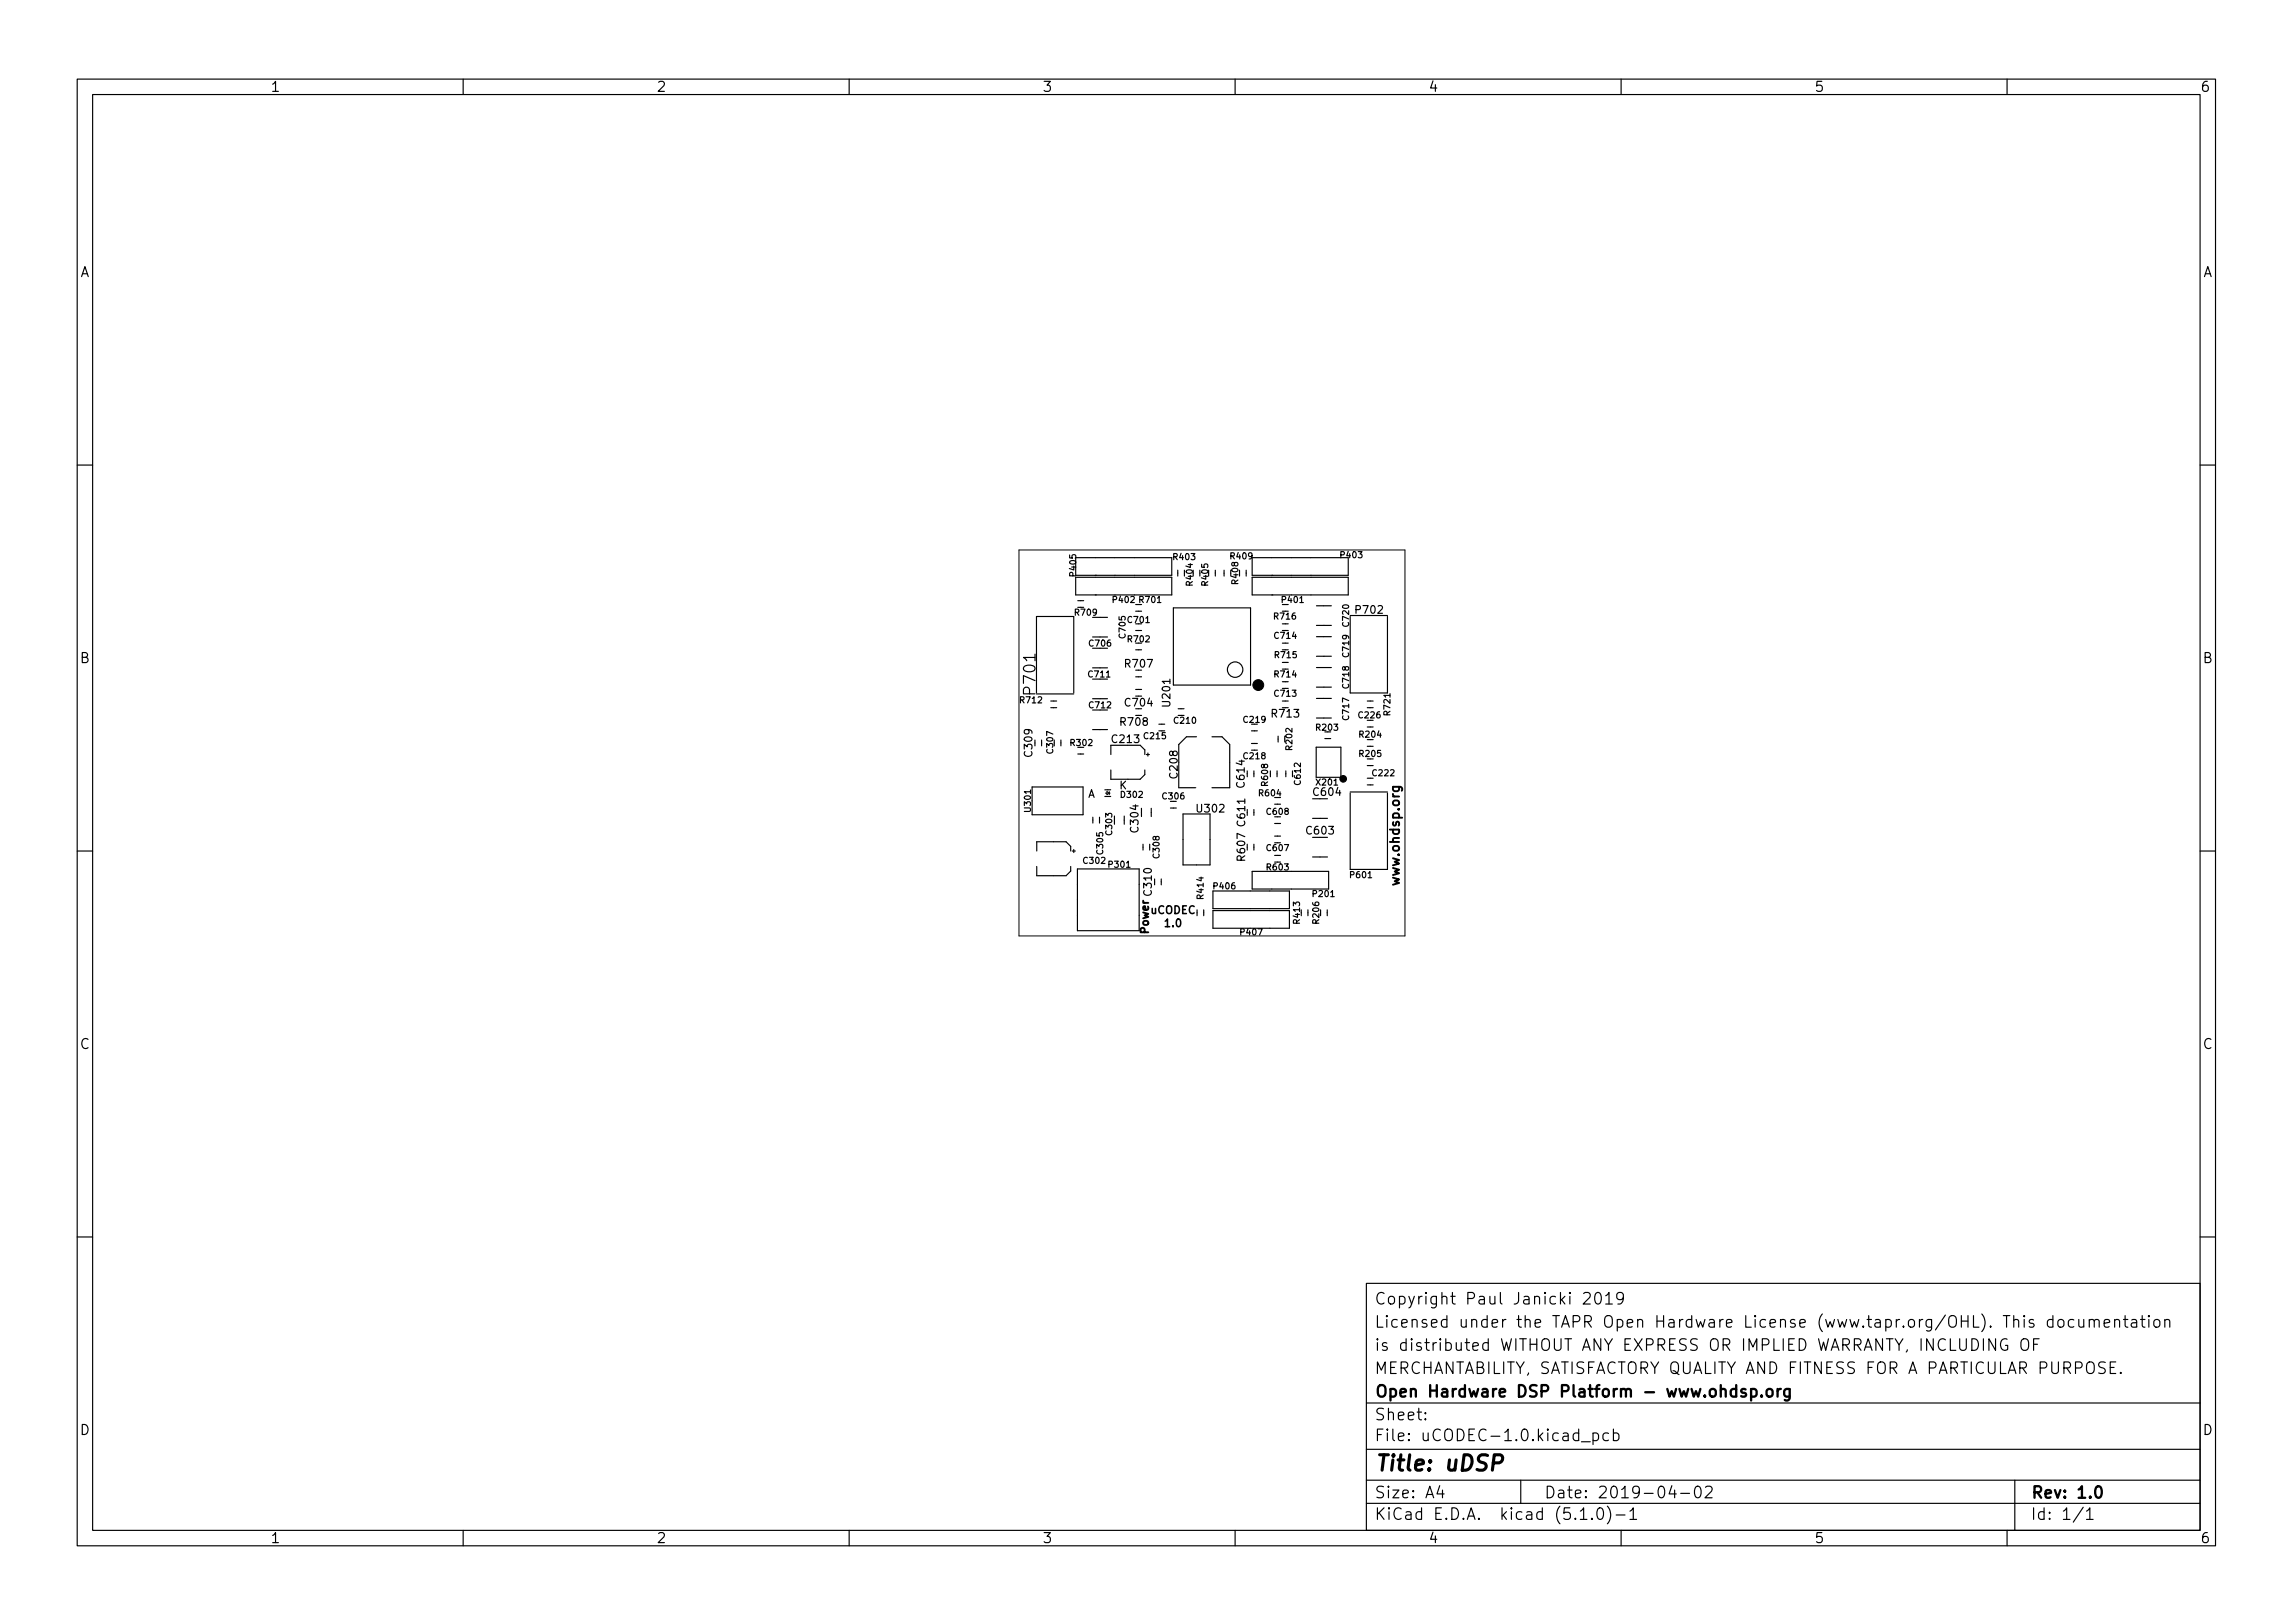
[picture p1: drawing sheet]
<svg xmlns="http://www.w3.org/2000/svg" width="297mm" height="210mm" viewBox="0 0 297 210" stroke-linecap="round" stroke-linejoin="round" font-family="sans-serif">
<defs><g id="words">
<text font-size="2.8" x="178" y="190.6">Title: uDSP</text>
<g font-size="2.1">
<text x="134.2" y="89.8" transform="rotate(-90 134.2 89.8)">P701</text>
<text x="178" y="172">Licensed under the TAPR Open Hardware License (www.tapr.org/OHL). This documentation</text>
<text x="178" y="169">Copyright Paul Janicki 2019</text>
<text x="178" y="178">MERCHANTABILITY, SATISFACTORY QUALITY AND FITNESS FOR A PARTICULAR PURPOSE.</text>
<text x="178" y="175">is distributed WITHOUT ANY EXPRESS OR IMPLIED WARRANTY, INCLUDING OF</text>
<text x="178" y="184">Sheet:</text>
<text x="178" y="181">Open Hardware DSP Platform - www.ohdsp.org</text>
<text x="178" y="186.7">File: uCODEC-1.0.kicad_pcb</text>
<text x="178" y="196.9">KiCad E.D.A. kicad (5.1.0)-1</text>
<text x="178" y="194.1">Size: A4</text>
<text x="200" y="194.1">Date: 2019-04-02</text>
<text x="263" y="194.1">Rev: 1.0</text>
<text x="263" y="196.9">Id: 1/1</text>
</g>
<g font-size="1.8">
<text x="35" y="11.9">1</text>
<text x="85" y="11.9">2</text>
<text x="135" y="11.9">3</text>
<text x="185" y="11.9">4</text>
<text x="235" y="11.9">5</text>
<text x="285" y="11.9">6</text>
<text x="10.3" y="35.9">A</text>
<text x="285.3" y="35.9">A</text>
<text x="10.3" y="85.9">B</text>
<text x="285.3" y="85.9">B</text>
<text x="10.3" y="135.9">C</text>
<text x="285.3" y="135.9">C</text>
<text x="10.3" y="185.9">D</text>
<text x="285.3" y="185.9">D</text>
<text x="35" y="199.9">1</text>
<text x="85" y="199.9">2</text>
<text x="135" y="199.9">3</text>
<text x="185" y="199.9">4</text>
<text x="235" y="199.9">5</text>
<text x="285" y="199.9">6</text>
</g>
<text font-size="1.7" x="181.3" y="114.9" transform="rotate(-90 181.3 114.9)">www.ohdsp.org</text>
<g font-size="1.4">
<text x="175.7" y="79.5">P702</text>
<text x="145.8" y="86.5">R707</text>
<text x="145.2" y="94">R708</text>
<text x="145.8" y="91.5">C704</text>
<text x="151.6" y="91.4" transform="rotate(-90 151.6 91.4)">U201</text>
<text x="164.8" y="92.9">R713</text>
<text x="133.7" y="97.9" transform="rotate(-90 133.7 97.9)">C309</text>
<text x="144.1" y="96.2">C213</text>
<text x="152.6" y="100.7" transform="rotate(-90 152.6 100.7)">C208</text>
<text x="161.2" y="101.9" transform="rotate(-90 161.2 101.9)">C614</text>
<text x="140.9" y="103.3">A</text>
<text x="145" y="102.2">K</text>
<text x="147.5" y="107.7" transform="rotate(-90 147.5 107.7)">C304</text>
<text x="155.1" y="105.2">U302</text>
<text x="161.3" y="106.9" transform="rotate(-90 161.3 106.9)">C611</text>
<text x="170.2" y="103.1">C604</text>
<text x="161.3" y="111.4" transform="rotate(-90 161.3 111.4)">R607</text>
<text x="169.3" y="108.1">C603</text>
<text x="149" y="118.4">uCODEC</text>
<text x="149.2" y="115.9" transform="rotate(-90 149.2 115.9)">C310</text>
<text x="148.8" y="120.9" transform="rotate(-90 148.8 120.9)">Power</text>
<text x="151" y="120.1">1.0</text>
</g>
<g font-size="1.1">
<text x="139.4" y="74.5" transform="rotate(-90 139.4 74.5)">P405</text>
<text x="152.1" y="72.5">R403</text>
<text x="154.5" y="75.8" transform="rotate(-90 154.5 75.8)">R404</text>
<text x="156.5" y="75.8" transform="rotate(-90 156.5 75.8)">R405</text>
<text x="159.5" y="72.4">R409</text>
<text x="160.4" y="75.6" transform="rotate(-90 160.4 75.6)">R408</text>
<text x="173.7" y="72.3">P403</text>
<text x="139.3" y="79.7">R709</text>
<text x="141.2" y="83.7">C706</text>
<text x="144.2" y="78.1">P402</text>
<text x="145.8" y="82.6" transform="rotate(-90 145.8 82.6)">C705</text>
<text x="146.2" y="80.7">C701</text>
<text x="146.2" y="83.2">R702</text>
<text x="147.7" y="78.1">R701</text>
<text x="165.1" y="80.2">R716</text>
<text x="165.2" y="82.7">C714</text>
<text x="166.1" y="78.1">P401</text>
<text x="174.7" y="81.1" transform="rotate(-90 174.7 81.1)">C720</text>
<text x="141.1" y="87.7">C711</text>
<text x="165.2" y="87.7">R714</text>
<text x="165.2" y="85.2">R715</text>
<text x="174.7" y="89.1" transform="rotate(-90 174.7 89.1)">C718</text>
<text x="174.7" y="85" transform="rotate(-90 174.7 85)">C719</text>
<text x="132.2" y="91.1">R712</text>
<text x="141.2" y="91.7">C712</text>
<text x="148.3" y="95.7">C215</text>
<text x="152.2" y="93.7">C210</text>
<text x="161.2" y="93.6">C219</text>
<text x="165.2" y="90.2">C713</text>
<text x="170.6" y="94.6">R203</text>
<text x="174.7" y="93.2" transform="rotate(-90 174.7 93.2)">C717</text>
<text x="176.1" y="93">C226</text>
<text x="176.2" y="95.5">R204</text>
<text x="180.1" y="92.6" transform="rotate(-90 180.1 92.6)">R721</text>
<text x="136.4" y="97.5" transform="rotate(-90 136.4 97.5)">C307</text>
<text x="138.7" y="96.6">R302</text>
<text x="161.2" y="98.3">C218</text>
<text x="164.3" y="101.7" transform="rotate(-90 164.3 101.7)">R608</text>
<text x="167.4" y="97.1" transform="rotate(-90 167.4 97.1)">R202</text>
<text x="168.5" y="101.6" transform="rotate(-90 168.5 101.6)">C612</text>
<text x="170.6" y="101.7">X201</text>
<text x="176.2" y="98">R205</text>
<text x="177.9" y="100.5">C222</text>
<text x="133.5" y="105.1" transform="rotate(-90 133.5 105.1)">U301</text>
<text x="145.3" y="103.3">D302</text>
<text x="150.7" y="103.5">C306</text>
<text x="163.2" y="103.1">R604</text>
<text x="164.2" y="105.5">C608</text>
<text x="140.4" y="111.9">C302</text>
<text x="142.9" y="110.6" transform="rotate(-90 142.9 110.6)">C305</text>
<text x="143.7" y="112.4">P301</text>
<text x="144.1" y="108.1" transform="rotate(-90 144.1 108.1)">C303</text>
<text x="150.2" y="111.1" transform="rotate(-90 150.2 111.1)">C308</text>
<text x="164.2" y="110.2">C607</text>
<text x="164.2" y="112.7">R603</text>
<text x="175" y="113.7">P601</text>
<text x="155.9" y="116.4" transform="rotate(-90 155.9 116.4)">R414</text>
<text x="157.3" y="115.2">P406</text>
<text x="168.4" y="119.6" transform="rotate(-90 168.4 119.6)">R413</text>
<text x="170.1" y="116.2">P201</text>
<text x="170.9" y="119.6" transform="rotate(-90 170.9 119.6)">R206</text>
<text x="160.8" y="121.2">P407</text>
</g>
</g></defs>
<g fill="none" stroke="#000" stroke-width=".15">
<path d="M10 10.2h277v190.1h-277zM12 12.2h273v186.1h-273zM60 10.2v2M110 10.2v2M160 10.2v2M210 10.2v2M260 10.2v2M10 60.2h2M139.3 74.8h12.5v2.3h-12.5zM139.3 72.2h12.5v2.3h-12.5zM139.6 77.8h.8M141.5 80h2"/>
<path d="M147.1 78.3h.4M147.1 79.2h.8M152 78.7h10v10h-10zM152.6 73.9v.7M157.4 73.9v.7M158.6 73.9v.7M161.4 73.9v.7M162.2 74.8h12.5v2.3h-12.5zM162.2 72.2h12.5v2.3h-12.5zM170.5 78.5h2M174.9 79.7h4.8M174.9 79.9v9.9h4.8v-9.9"/>
<path d="M285 60.2h2M134.3 89.8v-9.9h4.8v9.9M134.3 89.9h4.8M134.9 95.9v.7M136.1 91.7h.8M136.1 90.8h.8M137.4 95.9v.7M139.6 97.7h.8M141.5 82.5h2M141.5 90.5h2M141.5 94.5h2M141.5 86.5h2"/>
<path d="M143.9 99.7v1.2h3.8l.6-.6v-.6M143.9 96.5v1.2M147.1 81.7h.8M147.1 89.3h.8M147.1 84.2h.8M147.1 87.7h.8M147.7 96.5l.6 .6v.6M148.5 97.7h.4M148.7 97.5v.4M150.1 93.8h.8M152.6 91.8h.8M155 95.4h-1.3l-1 1v5.6h2.2"/>
<path d="M157 95.4h1.3l1 1v5.6h-2.3M162.1 94.7h.8M162.1 96.3h.8M162.4 99.9v.7M165.4 99.9v.7M165.6 95.4v.7M166.1 85.8h.8M166.1 83.3h.8M166.1 90.8h.8M166.1 80.8h.8M166.1 88.3h.8M166.6 99.9v.7"/>
<path d="M170.5 96.8h3.2v3.9h-3.2zM170.5 82.5h2M170.5 85h2M170.5 90.5h2M170.5 93h2M170.5 89h2M170.5 86.5h2M170.5 81h2M171.6 95.7h.8M177.1 91.7h.8M177.1 90.8h.8M177.1 96.7h.8"/>
<path d="M177.1 94.2h.8M177.1 99.2h.8M10 110.2h2M133.7 101.9h6.6v3.6h-6.6zM134.3 112.2v1.2h3.8l.6-.6v-.6M134.3 110.2v-1.2h3.8l.6 .6v.6M138.9 110.2h.4M139.1 110v.4M141.6 105.9v.7M142.4 105.9v.7M143.1 103.2h.8M143.1 102.3h.8"/>
<path d="M145.6 105.7v1.1M147.6 118.6v-6h-8v8h8M148.1 109.4v.7M148.9 109.4v.7M149.1 104.7v1.1M150.4 113.9v.7M151.6 104.7h.8M153.2 105.4h3.6v6.6h-3.6zM155.9 117.9v.7M157.1 115.4h9.9v2.3h-9.9zM157.1 118h9.9v2.3h-9.9zM162.2 112.9h9.9v2.3h-9.9z"/>
<path d="M162.4 104.9v.7M162.4 109.4v.7M165.1 108.3h.8M165.1 104.2h.8M165.1 110.8h.8M165.1 106.7h.8M169.4 117.9v.7M170 111h2M170 106h2M171.9 117.9v.7M174.9 102.7v9.9h4.8v-9.9M174.9 102.6h4.8"/>
<path d="M177.1 100.8h.8M177.1 101.7h.8M285 110.2h2M10 160.2h2M177 166.3h108v32h-108zM205.1 167.6l.3-.2h.3a.41 .41 0 0 1 .2 .7l-.8 .8h.9M206.7 167.6a.36 .36 0 0 1 .4-.2 .36 .36 0 0 1 .3 .3 .77 .77 0 0 1-.5 1.2 .91 .91 0 0 1-.2-1.3zM208 167.9l.4-.5v1.5M208 168.9h.9M210.3 168.1l-.3 .3-.4-.1-.2-.2v-.4l.2-.2 .4-.1 .2 .2a.99 .99 0 0 1-.3 1.3h-.3M258.5 173.4v1.5l-.9-1.5v1.5M260 173.5a.62 .62 0 0 0-.7 .1 .62 .62 0 0 0-.2 .7 .56 .56 0 0 0 .3 .6 .56 .56 0 0 0 .7-.1v-.5h-.3"/>
<path d="M262 173.5a.5 .5 0 0 1 .5 0 .5 .5 0 0 1 .3 .4v.5a.5 .5 0 0 1-.5 .6 .5 .5 0 0 1-.5-.6v-.5zM263.4 174.1h.5M264.1 173.4h-.7v1.5M265.9 171l-.4-.1-.3 .3v.4l.2 .3h.1h.4M265.9 170.4v1.5M266.7 171a.41 .41 0 0 1 .7 .2v.4a.41 .41 0 0 1-.4 .3 .41 .41 0 0 1-.4-.3v-.4zM268.6 171l-.4-.1-.3 .3v.4l.2 .3h.1h.4M269.3 170.9l.1 1a.41 .41 0 0 0 .5-.1M269.9 170.9v1M270.6 171.1a.37 .37 0 0 1 .7 0v.8M270.6 170.9v1M271.3 171.1l.2-.2 .4 .1v.9"/>
<path d="M272.6 171.4l.7-.1-.1-.3-.4-.1-.2 .2v.8h.2h.4M272.7 176.5l-.6-.1a.36 .36 0 0 0-.2 .4 .36 .36 0 0 0 .2 .3 .55 .55 0 0 1 .6 .4 .38 .38 0 0 1-.3 .4h-.5M273.4 177.1h.5M273.9 171.1a.37 .37 0 0 1 .7 0v.8M273.9 170.9v1M274.1 176.4h-.7v1.5h.7M274.7 177.8l.1 .1h-.1h-.1l.1-.1v.1M275.1 170.9h.5M275.3 170.4v1.3l.1 .2h.2M276.1 171l.2-.1 .4 .1 .1 .9M276.8 171.3l-.5 .1a.29 .29 0 0 0-.2 .2 .29 .29 0 0 0 .2 .3h.5M277.3 170.9h.6"/>
<path d="M277.5 170.4v1.3l.1 .2h.3M278.4 170.4l-.1 .1 .1 .1v-.1v-.1v.2M278.4 170.9v1M279.1 171a.41 .41 0 0 1 .7 .2v.4a.41 .41 0 0 1-.4 .3 .41 .41 0 0 1-.4-.3v-.4zM280.4 171.1a.37 .37 0 0 1 .7 0v.8M280.4 170.9v1M285 160.2h2M60 198.3v2M110 198.3v2M160 198.3v2M177 194.8h108M177 191.8h108"/>
<path d="M177 187.8h108M177 181.8h108M184.6 183.8l.1 .1h-.1v-.1v.1M184.6 183l.1 .1h-.1v-.1v.1M186.5 192.5l-.4 1h1M186.9 193v1M197 191.8v3M204.7 195.8l.4-.5v1.5M204.7 196.8h.9M204.9 186.8h1.1M206.2 196.7l.1 .1h-.1h-.1l.1-.1v.1M206.4 185.7l.4-.1 .3 .3v.4l-.2 .3h-.1h-.4"/>
<path d="M206.4 185.6v1.5M207 195.5a.36 .36 0 0 1 .4-.2 .36 .36 0 0 1 .2 .3 .77 .77 0 0 1-.4 1.2 .91 .91 0 0 1-.2-1.3zM208.2 195.1a1.72 1.72 0 0 1 0 2.3M208.4 185.7l-.5-.1-.3 .3v.4l.2 .3h.1h.5M209 185.7l.4-.1 .3 .3v.4l-.1 .3h-.2h-.4M209 185.1v1.5M209.4 196.3h1.1M210 198.3v2M211.1 195.8l.5-.5v1.5M211.1 196.8h.9M216.6 192.5l-.4 1h.9M216.9 193v1"/>
<path d="M217.7 193.5h1.2M219.6 192.7a.36 .36 0 0 1 .4-.2 .36 .36 0 0 1 .3 .3 .77 .77 0 0 1-.4 1.2 .91 .91 0 0 1-.3-1.3zM220.9 192.7l.2-.2h.4a.41 .41 0 0 1 .2 .7l-.8 .8h.9M260 198.3v2M261 191.8v6.5M269.9 195.3l-1.3 1.9M270.3 195.8l.4-.5v1.5M270.3 196.8h.8"/>
<circle cx="160" cy="86.7" r="1"/>
</g>
<path d="M226.8 179.9v1.5M230.3 179.9v1M230.7 179.9a.38 .38 0 0 0-.4 .3M231.8 179.9v1.2a.41 .41 0 0 1-.6 .3M226.1 180l-.3-.1-.2 .2v.3l.5 .1 .1 .1-.1 .3h-.1h-.4M226.8 180l.5-.1 .3 .3v.4l-.2 .3h-.1h-.5M228.2 180.8l.1 .1h-.1h-.1l.1-.1v.1M228.9 180.1a.41 .41 0 0 1 .4-.2 .41 .41 0 0 1 .3 .3v.4a.41 .41 0 0 1-.4 .3 .41 .41 0 0 1-.4-.3zM231.8 180l-.4-.1-.3 .3v.4l.2 .3h.1h.4M271.6 192.6a.36 .36 0 0 1 .6 .2 .77 .77 0 0 1-.4 1.2 1 1 0 0 1-.2-1.4z" fill="none" stroke="#000" stroke-width=".3"/>
<path d="M193.4 189.5h.8a.55 .55 0 0 0 .5-.5 .55 .55 0 0 0-.4-.5h-.7l-.3 2" fill="none" stroke="#000" stroke-width=".4"/>
<path d="M132 71.2h50v50h-50zM143.2 102.7h.2M143.4 102.5l.3 .2-.3 .2zM143.7 102.7h.1M143.7 102.5v.4" fill="none" stroke="#000" stroke-width=".13"/>
<g fill="#000" stroke="#000" stroke-width=".13">
<circle cx="163" cy="88.7" r=".7"/>
<circle cx="174" cy="100.9" r=".43"/>
</g>
<use href="#words"/>
</svg>
